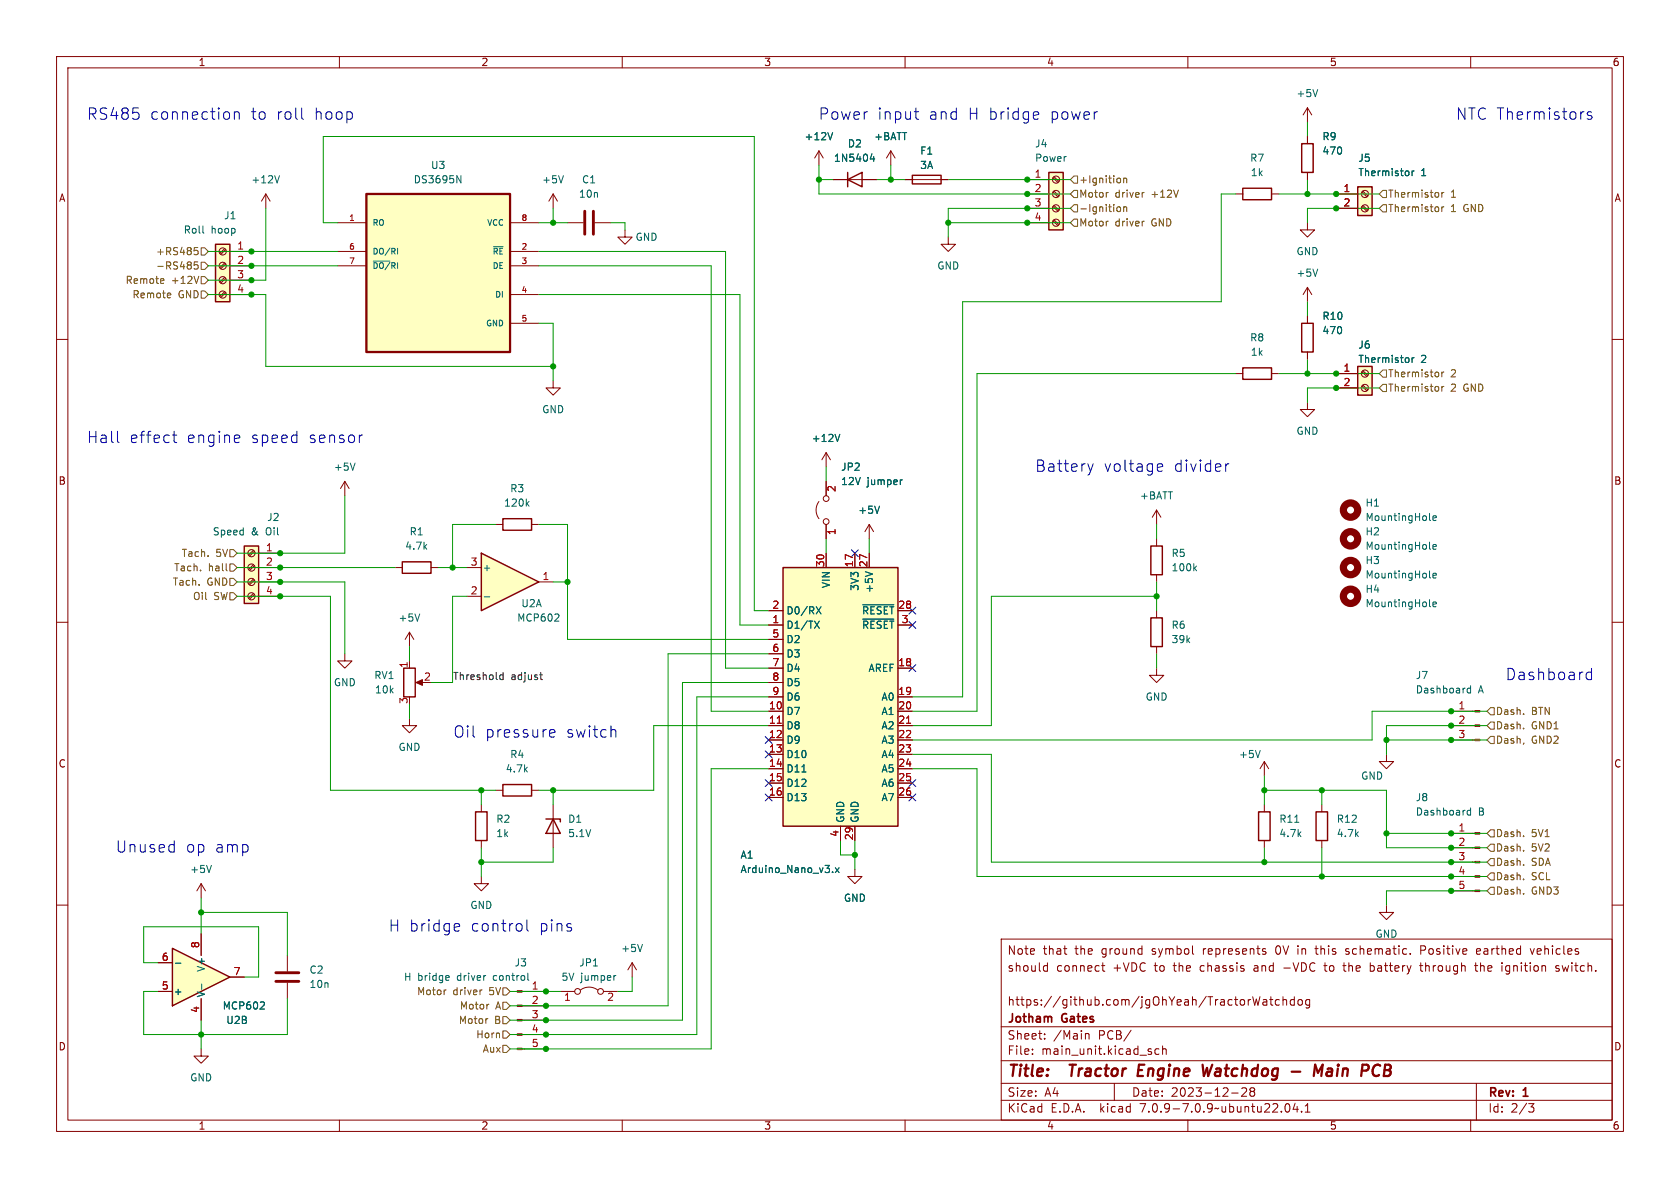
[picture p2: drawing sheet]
<svg xmlns="http://www.w3.org/2000/svg" width="297mm" height="210mm" viewBox="0 0 297 210" stroke-linecap="round" stroke-linejoin="round" font-family="sans-serif">
<defs><g id="words">
<g font-size="2.8" fill="#0000c2">
<text x="15.2" y="21.3">RS485</text>
<text x="26.4" y="21.3">connection</text>
<text x="44.3" y="21.3">to</text>
<text x="48.8" y="21.3">roll</text>
<text x="55.6" y="21.3">hoop</text>
<text x="144.7" y="21.3">Power</text>
<text x="155.2" y="21.3">input</text>
<text x="164.3" y="21.3">and</text>
<text x="171.3" y="21.3">H bridge</text>
<text x="185.9" y="21.3">power</text>
<text x="257.4" y="21.3">NTC Thermistors</text>
<text x="15.2" y="78.5">Hall</text>
<text x="22.8" y="78.5">effect</text>
<text x="33" y="78.5">engine</text>
<text x="44.4" y="78.5">speed</text>
<text x="54.6" y="78.5">sensor</text>
<text x="182.9" y="83.6">Battery</text>
<text x="195" y="83.6">voltage</text>
<text x="207.5" y="83.6">divider</text>
<text x="266.2" y="120.4">Dashboard</text>
<text x="80" y="130.6">Oil</text>
<text x="85.7" y="130.6">pressure</text>
<text x="100" y="130.6">switch</text>
<text x="20.3" y="150.9">Unused</text>
<text x="32.8" y="150.9">op</text>
<text x="38" y="150.9">amp</text>
<text x="68.6" y="164.9">H bridge</text>
<text x="83.2" y="164.9">control</text>
<text x="95.3" y="164.9">pins</text>
</g>
<g font-size="2.8" fill="#840000">
<text x="178" y="190.9">Title:</text>
<text x="190" y="190.9">Tractor</text>
<text x="202.8" y="190.9">Engine</text>
<text x="215" y="190.9">Watchdog</text>
<text x="236.3" y="190.9">Main</text>
<text x="245.5" y="190.9">PCB</text>
</g>
<g font-size="2.1" fill="#840000">
<text x="178" y="172">should</text>
<text x="178" y="169">Note</text>
<text x="184.4" y="169">that</text>
<text x="186.7" y="172">connect</text>
<text x="190.1" y="169">the</text>
<text x="194.9" y="169">ground</text>
<text x="196.8" y="172">+VDC</text>
<text x="203.9" y="169">symbol</text>
<text x="204.3" y="172">to</text>
<text x="207.8" y="172">the</text>
<text x="212.6" y="172">chassis</text>
<text x="213.1" y="169">represents</text>
<text x="222.2" y="172">and</text>
<text x="226.1" y="169">0V in</text>
<text x="227.6" y="172">-VDC</text>
<text x="233.5" y="169">this</text>
<text x="235" y="172">to</text>
<text x="238.6" y="172">the</text>
<text x="238.9" y="169">schematic.</text>
<text x="243.4" y="172">battery</text>
<text x="252.3" y="169">Positive</text>
<text x="252.4" y="172">through</text>
<text x="262.3" y="172">the</text>
<text x="262.4" y="169">earthed</text>
<text x="267.1" y="172">ignition</text>
<text x="272.1" y="169">vehicles</text>
<text x="276.8" y="172">switch.</text>
<text x="178" y="178">https://github.com/jgOhYeah/TractorWatchdog</text>
<text x="178" y="184">Sheet:</text>
<text x="178" y="181.2">Jotham</text>
<text x="186.2" y="184">/Main</text>
<text x="187.8" y="181.2">Gates</text>
<text x="194.2" y="184">PCB/</text>
<text x="178" y="186.7">File:</text>
<text x="184.1" y="186.7">main_unit.kicad_sch</text>
<text x="178" y="196.9">KiCad</text>
<text x="178" y="194.1">Size:</text>
<text x="184.7" y="194.1">A4</text>
<text x="185.7" y="196.9">E.D.A.</text>
<text x="194.6" y="196.9">kicad</text>
<text x="200" y="194.1">Date:</text>
<text x="201.8" y="196.9">7.0.9-7.0.9~ubuntu22.04.1</text>
<text x="207" y="194.1">2023-12-28</text>
<text x="263" y="194.3">Rev:</text>
<text x="263" y="196.9">Id:</text>
<text x="267.1" y="196.9">2/3</text>
<text x="269.4" y="194.3">1</text>
</g>
<g font-size="1.8" fill="#840000">
<text x="35" y="11.9">1</text>
<text x="85" y="11.9">2</text>
<text x="135" y="11.9">3</text>
<text x="185" y="11.9">4</text>
<text x="235" y="11.9">5</text>
<text x="285" y="11.9">6</text>
<text x="10.3" y="35.9">A</text>
<text x="285.3" y="35.9">A</text>
<text x="10.3" y="85.9">B</text>
<text x="285.3" y="85.9">B</text>
<text x="10.3" y="135.9">C</text>
<text x="285.3" y="135.9">C</text>
<text x="10.3" y="185.9">D</text>
<text x="285.3" y="185.9">D</text>
<text x="35" y="199.9">1</text>
<text x="85" y="199.9">2</text>
<text x="135" y="199.9">3</text>
<text x="185" y="199.9">4</text>
<text x="235" y="199.9">5</text>
<text x="285" y="199.9">6</text>
</g>
<g font-size="1.8" fill="#006464">
<text x="229.1" y="17.4">+5V</text>
<text x="142.1" y="25">+12V</text>
<text x="147.3" y="28.8">1N5404</text>
<text x="149.8" y="26.3">D2</text>
<text x="154.4" y="25">+BATT</text>
<text x="162.6" y="27.5">F1</text>
<text x="182.9" y="26.3">J4</text>
<text x="182.9" y="28.8">Power</text>
<text x="220.9" y="28.8">R7</text>
<text x="233.7" y="25">R9</text>
<text x="233.7" y="27.5">470</text>
<text x="240" y="28.8">J5</text>
<text x="44.3" y="32.6">+12V</text>
<text x="73" y="32.6">DS3695N</text>
<text x="76.1" y="30.1">U3</text>
<text x="95.8" y="32.6">+5V</text>
<text x="102.3" y="35.2">10n</text>
<text x="102.8" y="32.6">C1</text>
<text x="162.6" y="30.1">3A</text>
<text x="221" y="31.3">1k</text>
<text x="240" y="31.3">Thermistor</text>
<text x="251.2" y="31.3">1</text>
<text x="32.4" y="41.5">Roll</text>
<text x="37.3" y="41.5">hoop</text>
<text x="39.5" y="39">J1</text>
<text x="112.3" y="42.8">GND</text>
<text x="165.6" y="47.9">GND</text>
<text x="229.1" y="45.3">GND</text>
<text x="229.1" y="49.1">+5V</text>
<text x="233.7" y="59.3">470</text>
<text x="233.7" y="56.7">R10</text>
<text x="220.9" y="60.6">R8</text>
<text x="221" y="63.1">1k</text>
<text x="240" y="61.8">J6</text>
<text x="240" y="64.4">Thermistor</text>
<text x="251.2" y="64.4">2</text>
<text x="95.8" y="73.3">GND</text>
<text x="229.1" y="77.1">GND</text>
<text x="58.9" y="83.4">+5V</text>
<text x="143.4" y="78.3">+12V</text>
<text x="148.6" y="83.4">JP2</text>
<text x="89" y="89.8">120k</text>
<text x="90.1" y="87.2">R3</text>
<text x="148.6" y="86">12V</text>
<text x="153.3" y="86">jumper</text>
<text x="201.4" y="88.5">+BATT</text>
<text x="241.3" y="89.8">H1</text>
<text x="37.5" y="94.8">Speed</text>
<text x="44.4" y="94.8">&amp;</text>
<text x="47.1" y="94.8">Oil</text>
<text x="47.1" y="92.3">J2</text>
<text x="72.3" y="94.8">R1</text>
<text x="151.6" y="91">+5V</text>
<text x="241.3" y="94.8">H2</text>
<text x="241.3" y="92.3">MountingHole</text>
<text x="71.5" y="97.4">4.7k</text>
<text x="85.2" y="101.2">+</text>
<text x="207" y="98.7">R5</text>
<text x="207" y="101.2">100k</text>
<text x="241.3" y="97.4">MountingHole</text>
<text x="241.3" y="99.9">H3</text>
<text x="92.1" y="107.5">U2A</text>
<text x="146.9" y="104.1" transform="rotate(-90 146.9 104.1)">VIN</text>
<text x="152" y="104.5" transform="rotate(-90 152 104.5)">3V3</text>
<text x="154.5" y="104.9" transform="rotate(-90 154.5 104.9)">+5V</text>
<text x="241.3" y="105">H4</text>
<text x="241.3" y="107.5">MountingHole</text>
<text x="241.3" y="102.5">MountingHole</text>
<text x="70.4" y="110.1">+5V</text>
<text x="91.3" y="110.1">MCP602</text>
<text x="138.9" y="111.4">D1/TX</text>
<text x="138.9" y="108.8">D0/RX</text>
<text x="138.9" y="113.9">D2</text>
<text x="152.3" y="108.8">~{RESET}</text>
<text x="152.3" y="111.4">~{RESET}</text>
<text x="207" y="111.4">R6</text>
<text x="207" y="113.9">39k</text>
<text x="138.9" y="116.4">D3</text>
<text x="138.9" y="119">D4</text>
<text x="153.4" y="119">AREF</text>
<text x="58.9" y="121.5">GND</text>
<text x="66.1" y="120.2">RV1</text>
<text x="66.2" y="122.8">10k</text>
<text x="138.9" y="121.5">D5</text>
<text x="138.9" y="124.1">D6</text>
<text x="155.7" y="124.1">A0</text>
<text x="202.4" y="124.1">GND</text>
<text x="250.2" y="120.2">J7</text>
<text x="250.2" y="122.8">Dashboard</text>
<text x="261.3" y="122.8">A</text>
<text x="138.9" y="126.6">D7</text>
<text x="138.9" y="129.1">D8</text>
<text x="138.9" y="131.7">D9</text>
<text x="155.7" y="126.6">A1</text>
<text x="155.7" y="129.1">A2</text>
<text x="155.7" y="131.7">A3</text>
<text x="70.4" y="132.9">GND</text>
<text x="89.3" y="136.8">4.7k</text>
<text x="90.1" y="134.2">R4</text>
<text x="138.9" y="134.2">D10</text>
<text x="138.9" y="136.8">D11</text>
<text x="155.7" y="134.2">A4</text>
<text x="155.7" y="136.8">A5</text>
<text x="218.9" y="134.2">+5V</text>
<text x="138.9" y="139.3">D12</text>
<text x="138.9" y="141.8">D13</text>
<text x="155.7" y="139.3">A6</text>
<text x="155.7" y="141.8">A7</text>
<text x="240.5" y="138">GND</text>
<text x="250.2" y="141.8">J8</text>
<text x="87.6" y="145.6">R2</text>
<text x="87.6" y="148.2">1k</text>
<text x="100.3" y="145.6">D1</text>
<text x="100.3" y="148.2">5.1V</text>
<text x="149.5" y="145.5" transform="rotate(-90 149.5 145.5)">GND</text>
<text x="152" y="145.5" transform="rotate(-90 152 145.5)">GND</text>
<text x="226.1" y="148.2">4.7k</text>
<text x="226.1" y="145.6">R11</text>
<text x="236.2" y="148.2">4.7k</text>
<text x="236.2" y="145.6">R12</text>
<text x="250.2" y="144.4">Dashboard</text>
<text x="261.3" y="144.4">B</text>
<text x="33.5" y="154.5">+5V</text>
<text x="130.8" y="152">A1</text>
<text x="130.8" y="154.5">Arduino_Nano_v3.x</text>
<text x="83.1" y="160.9">GND</text>
<text x="149.1" y="159.6">GND</text>
<text x="243.1" y="166">GND</text>
<text x="36.4" y="171.9" transform="rotate(-90 36.4 171.9)">V+</text>
<text x="54.6" y="172.3">C2</text>
<text x="71.3" y="173.6">H bridge</text>
<text x="80.9" y="173.6">driver</text>
<text x="87.5" y="173.6">control</text>
<text x="90.9" y="171">J3</text>
<text x="99.2" y="173.6">5V</text>
<text x="102.3" y="171">JP1</text>
<text x="102.6" y="173.6">jumper</text>
<text x="109.7" y="168.5">+5V</text>
<text x="30.6" y="176.1">+</text>
<text x="36.4" y="176.4" transform="rotate(-90 36.4 176.4)">V-</text>
<text x="39.3" y="178.7">MCP602</text>
<text x="54.6" y="174.9">10n</text>
<text x="39.9" y="181.2">U2B</text>
<text x="33.5" y="191.4">GND</text>
</g>
<g font-size="1.8" fill="#a90000">
<text x="182.8" y="31.5">1</text>
<text x="182.8" y="34">2</text>
<text x="237.4" y="34">1</text>
<text x="182.8" y="36.6">3</text>
<text x="182.8" y="39.1">4</text>
<text x="237.4" y="36.6">2</text>
<text x="41.8" y="44.2">1</text>
<text x="41.8" y="46.7">2</text>
<text x="41.8" y="49.3">3</text>
<text x="41.8" y="51.8">4</text>
<text x="237.4" y="65.8">1</text>
<text x="237.4" y="68.3">2</text>
<text x="148" y="87.1" transform="rotate(-90 148 87.1)">2</text>
<text x="148" y="94.7" transform="rotate(-90 148 94.7)">1</text>
<text x="46.9" y="97.5">1</text>
<text x="46.9" y="100.1">2</text>
<text x="83.1" y="100.1">3</text>
<text x="145.8" y="100.4" transform="rotate(-90 145.8 100.4)">30</text>
<text x="150.9" y="100.4" transform="rotate(-90 150.9 100.4)">17</text>
<text x="153.4" y="100.4" transform="rotate(-90 153.4 100.4)">27</text>
<text x="46.9" y="102.6">3</text>
<text x="46.9" y="105.2">4</text>
<text x="83.1" y="105.2">2</text>
<text x="95.8" y="102.6">1</text>
<text x="136.5" y="107.7">2</text>
<text x="158.7" y="107.7">28</text>
<text x="136.5" y="110.2">1</text>
<text x="136.5" y="112.8">5</text>
<text x="159.3" y="110.2">3</text>
<text x="72.1" y="118.2" transform="rotate(-90 72.1 118.2)">1</text>
<text x="136.5" y="115.3">6</text>
<text x="136.5" y="117.9">7</text>
<text x="158.7" y="117.9">18</text>
<text x="72.1" y="124.5" transform="rotate(-90 72.1 124.5)">3</text>
<text x="74.9" y="120.4">2</text>
<text x="135.8" y="125.5">10</text>
<text x="136.5" y="120.4">8</text>
<text x="136.5" y="122.9">9</text>
<text x="158.7" y="122.9">19</text>
<text x="158.7" y="125.5">20</text>
<text x="257.7" y="125.5">1</text>
<text x="135.8" y="128">11</text>
<text x="135.8" y="130.6">12</text>
<text x="158.7" y="128">21</text>
<text x="158.7" y="130.6">22</text>
<text x="257.7" y="128">2</text>
<text x="257.7" y="130.6">3</text>
<text x="135.8" y="133.1">13</text>
<text x="135.8" y="135.6">14</text>
<text x="158.7" y="133.1">23</text>
<text x="158.7" y="135.6">24</text>
<text x="135.8" y="138.2">15</text>
<text x="135.8" y="140.7">16</text>
<text x="158.7" y="138.2">25</text>
<text x="158.7" y="140.7">26</text>
<text x="148.3" y="148" transform="rotate(-90 148.3 148)">4</text>
<text x="150.9" y="148.6" transform="rotate(-90 150.9 148.6)">29</text>
<text x="257.7" y="147.1">1</text>
<text x="257.7" y="149.6">2</text>
<text x="257.7" y="152.1">3</text>
<text x="257.7" y="154.7">4</text>
<text x="257.7" y="157.2">5</text>
<text x="35.3" y="167.7" transform="rotate(-90 35.3 167.7)">8</text>
<text x="28.5" y="169.9">6</text>
<text x="41.2" y="172.5">7</text>
<text x="28.5" y="175">5</text>
<text x="35.3" y="179.1" transform="rotate(-90 35.3 179.1)">4</text>
<text x="93.9" y="175">1</text>
<text x="93.9" y="177.5">2</text>
<text x="99.6" y="177.2">1</text>
<text x="107.2" y="177.2">2</text>
<text x="93.9" y="180.1">3</text>
<text x="93.9" y="182.6">4</text>
<text x="93.9" y="185.2">5</text>
</g>
<g font-size="1.8" fill="#725600">
<text x="190.7" y="32.6">+Ignition</text>
<text x="190.7" y="35.2">Motor</text>
<text x="197.1" y="35.2">driver</text>
<text x="203.7" y="35.2">+12V</text>
<text x="245.3" y="35.2">Thermistor</text>
<text x="256.4" y="35.2">1</text>
<text x="190.7" y="37.7">-Ignition</text>
<text x="190.7" y="40.2">Motor</text>
<text x="197.1" y="40.2">driver</text>
<text x="203.7" y="40.2">GND</text>
<text x="245.3" y="37.7">Thermistor</text>
<text x="256.4" y="37.7">1</text>
<text x="258.8" y="37.7">GND</text>
<text x="27.5" y="47.9">-RS485</text>
<text x="27.5" y="45.3">+RS485</text>
<text x="22.1" y="50.4">Remote</text>
<text x="23.3" y="52.9">Remote</text>
<text x="30.3" y="50.4">+12V</text>
<text x="31.5" y="52.9">GND</text>
<text x="245.3" y="66.9">Thermistor</text>
<text x="245.3" y="69.4">Thermistor</text>
<text x="256.4" y="66.9">2</text>
<text x="256.4" y="69.4">2</text>
<text x="258.8" y="69.4">GND</text>
<text x="30.7" y="101.2">Tach.</text>
<text x="32" y="98.7">Tach.</text>
<text x="36.8" y="101.2">hall</text>
<text x="38.2" y="98.7">5V</text>
<text x="30.4" y="103.7">Tach.</text>
<text x="34" y="106.3">Oil</text>
<text x="36.6" y="103.7">GND</text>
<text x="37.8" y="106.3">SW</text>
<text x="264.4" y="126.6">Dash.</text>
<text x="264.4" y="129.1">Dash.</text>
<text x="264.4" y="131.7">Dash,</text>
<text x="270.7" y="126.6">BTN</text>
<text x="270.7" y="129.1">GND1</text>
<text x="270.7" y="131.7">GND2</text>
<text x="264.4" y="148.2">Dash.</text>
<text x="270.7" y="148.2">5V1</text>
<text x="264.4" y="153.3">Dash.</text>
<text x="264.4" y="150.7">Dash.</text>
<text x="264.4" y="155.8">Dash.</text>
<text x="270.7" y="153.3">SDA</text>
<text x="270.7" y="150.7">5V2</text>
<text x="270.7" y="155.8">SCL</text>
<text x="264.4" y="158.3">Dash.</text>
<text x="270.7" y="158.3">GND3</text>
<text x="73.6" y="176.1">Motor</text>
<text x="80.1" y="176.1">driver</text>
<text x="81.2" y="178.7">Motor</text>
<text x="86.6" y="176.1">5V</text>
<text x="87.6" y="178.7">A</text>
<text x="81" y="181.2">Motor</text>
<text x="84.1" y="183.7">Horn</text>
<text x="87.4" y="181.2">B</text>
<text x="85.2" y="186.3">Aux</text>
</g>
<g font-size="1.8" fill="#0f0f0f">
<text x="80" y="120.3">Threshold</text>
<text x="90.3" y="120.3">adjust</text>
</g>
<g font-size="1.4" fill="#a90000">
<text x="61.6" y="39.1">1</text>
<text x="92.1" y="39.1">8</text>
<text x="61.6" y="44.2">6</text>
<text x="61.6" y="46.7">7</text>
<text x="92.1" y="44.2">2</text>
<text x="92.1" y="46.7">3</text>
<text x="92.1" y="51.8">4</text>
<text x="92.1" y="56.9">5</text>
</g>
<g font-size="1.4" fill="#006464">
<text x="65.8" y="40.1">RO</text>
<text x="86" y="40.1">VCC</text>
<text x="65.8" y="45.2">DO/RI</text>
<text x="65.8" y="47.7">~{DO/}RI</text>
<text x="87" y="45.2">~{RE}</text>
<text x="87" y="47.7">DE</text>
<text x="87.4" y="52.8">DI</text>
<text x="85.8" y="57.9">GND</text>
</g>
</g></defs>
<g fill="none" stroke="#840000" stroke-width=".18">
<path d="M10 10h277v190h-277zM12 12h273v186h-273zM60 10v2M110 10v2M160 10v2M210 10v2M231.1 19.1v2.5M231.1 19.1l-.7 1.2M231.1 19.1l.8 1.2M260 10v2M157.5 26.7l-.8 1.2M157.5 26.7v2.5"/>
<path d="M157.5 26.7l.7 1.2M160 31.8h7.6M218.4 34.3h1.3M224.8 34.3h1.3M231.1 39.4v1.2h1.3l-1.3 1.3-1.2-1.3h1.2M231.1 24.1v1.3M231.1 30.5v1.3M236.2 34.3h3.8M236.2 36.8h3.8M240.8 36.5l.8 .8M240.8 34l.8 .8M240.9 36.3l.9 .9"/>
<path d="M240.9 33.8l.9 .8M10 60h2M231.1 50.8l-.7 1.3M231.1 50.8v2.5M231.1 55.9v1.3M231.1 50.8l.8 1.3M285 60h2M218.4 66h1.3M224.8 66h1.3M231.1 71.1v1.3h1.3l-1.3 1.3-1.2-1.3h1.2M231.1 62.2v1.3M236.2 66h3.8"/>
<path d="M236.2 68.6h3.8M240.8 68.2l.8 .9M240.8 65.7l.8 .8M240.9 68.1l.9 .8M240.9 65.5l.9 .9M44.8 99.8l-.9 .9M44.8 97.3l-.9 .8M45 100l-.9 .8M45 97.5l-.9 .8M45.7 97.8h3.8M87.6 92.7h1.3M94 92.7h1.2"/>
<path d="M204.5 90.2l-.8 1.2M204.5 90.2v2.5M204.5 90.2l.7 1.2M10 110h2M44.8 104.9l-.9 .8M44.8 102.4l-.9 .8M45 105.1l-.9 .8M45 102.5l-.9 .9M45.7 100.3h3.8M45.7 102.9h3.8M45.7 105.4h3.8M285 110h2"/>
<path d="M87.6 139.7h1.3M94 139.7h1.2M245.1 133.4v1.2h1.3l-1.3 1.3-1.3-1.3h1.3M256.5 130.8h4.3M256.5 128.3h4.3M256.5 125.7h4.3M10 160h2M85.1 154.9v1.3h1.3l-1.3 1.3-1.3-1.3h1.3M85.1 142.2v1.3M85.1 148.6v1.3M97.8 142.2v7.7M256.5 157.5h4.3"/>
<path d="M256.5 154.9h4.3M256.5 152.4h4.3M256.5 149.9h4.3M256.5 147.3h4.3M285 160h2M99.1 175.3h2.5M102.6 175a2.54 2.54 0 0 1 3.1 0M106.7 175.3h2.5M111.8 170.2l-.8 1.3M111.8 170.2v2.5M111.8 170.2l.7 1.3M177 166h108v32h-108z"/>
<path d="M184.7 170.7l.5 .1M185.2 170.2v1.5M185.2 171.6l-.5 .1M188 167.7h.6M188.5 168.7h.1M194.7 170.7h.6M195 170.2v1.3l.3 .2M221.5 176.2l.3 1.5 .3-1.1 .3 1.1 .3-1.5M223.3 176.8h.6l.1 .9M223.4 167.7l.3 .1M223.4 168.2l.3 .1 .1 .2-.2 .2h-.3M224 177.1h-.5a.29 .29 0 0 0-.3 .3 .29 .29 0 0 0 .3 .3l.5-.1"/>
<path d="M224.5 176.7h.5M224.7 176.2v1.3l.3 .2M226.2 176.8l-.5-.1-.2 .3v.4l.1 .2h.6M226.8 176.8l.2-.1 .4 .1 .1 .9M226.8 176.2v1.5M227 171.1h1.1M228.8 176.8l-.4-.1-.3 .3v.4l.1 .2h.6M228.8 176.2v1.5M229.5 176.8l.2-.1 .5 .1v.6l-.1 .2-.4 .1-.2-.1zM231.5 176.8l-.4-.1-.3 .3v.4l.2 .2h.5M231.5 176.7v1.2l-.3 .3-.3-.1M232.5 167.7h.5"/>
<path d="M232.7 167.2v1.3l.2 .2M234 170.7h.6M234.2 170.2v1.3l.3 .2M237.4 170.7h.6M237.6 170.2v1.3l.4 .2M237.9 168.6l.4 .1M238.3 167.7l-.3 .1-.1 .1 .1 .2 .3 .1M242.2 171.6h.6M242.2 170.8h.6M242.2 170.2v1.5M251 170.7h.5M251.2 170.2v1.3l.3 .2"/>
<path d="M251.2 168h.5M251.7 167.2h-.5v1.5M260.7 170.7h.5M260.9 170.2v1.3l.3 .2M261.7 167.9l-.2-.2h-.3l-.2 .2 .1 .7h.6M261.7 168.1l-.7 .1M266.2 172.1l.4 .1M266.7 170.7h-.2l-.3 .3v.6l.5 .1M270.5 167.7l.4 1 .3-1M275.6 170.8l-.4-.1-.2 .2 .1 .2 .5 .2v.3h-.6M276.2 170.7l.3 1M60 198v2"/>
<path d="M110 198v2M160 198v2M177 194.5h108M177 191.5h108M177 187.5h108M177 181.5h108M182.5 186.3v.1M182.5 185.5v.1M184.7 183.6v.1M184.7 182.8v.1M191.9 182.8l.2-.1 .4 .1v.9M197 191.5v3"/>
<path d="M200 182.1l-1.3 2M204.9 185.5l-.4-.1-.3 .3v.4l.1 .2h.6M205.5 185.5l.2-.1 .4 .1 .1 .9M205.5 184.9v1.5M210 198v2M217.7 193.2h1.2M220.3 192.4v.5l-.8 .9h.9M221 192.4v.3l.2 .2M221.2 192.9l-.2 .3v.3l.2 .3 .5-.1 .1-.2-.1-.4-.2-.2M221.2 192.9h.3M221.7 192.4l.1 .3-.3 .2M227.3 195.2l.2-.1a.81 .81 0 0 1 .6 .6 .81 .81 0 0 1-.3 .8l-.1 .1a.81 .81 0 0 1-.4-1.4z"/>
<path d="M229 195l-.4 1.1h.9M229.3 195.6v1M230.1 196.5v.1M230.7 196.6h.9M230.7 195.5l.5-.4v1.5M260 198v2M261 191.5v6.5M270.2 195.1h1l-.5 .6 .4 .1 .1 .5-.3 .3h-.4"/>
<circle cx="241.3" cy="34.3" r=".63"/>
<circle cx="241.3" cy="36.8" r=".63"/>
<circle cx="241.3" cy="66" r=".63"/>
<circle cx="241.3" cy="68.6" r=".63"/>
<circle cx="44.4" cy="97.8" r=".63"/>
<circle cx="44.4" cy="100.3" r=".63"/>
<circle cx="44.4" cy="102.9" r=".63"/>
<circle cx="44.4" cy="105.4" r=".63"/>
<circle cx="102.1" cy="175.3" r=".51"/>
<circle cx="106.2" cy="175.3" r=".51"/>
</g>
<path d="M189.1 188.2h1.1M189.6 188.2l-.2 2M201.2 189.2h.7M202.3 188.2h-.9l-.3 2h1M214.3 188.2l-.7 2-.2-1.4-.6 1.4M228.3 189.4h1.6M232.3 190.2l.2-2 .5 1.4 .8-1.4-.2 2M234.7 189l.2-.1 .6 .1-.1 1.2M235.5 189.4h-.7a.4 .4 0 0 0-.3 .4 .4 .4 0 0 0 .2 .4l.7-.1M243.6 188.2l.4 .2M243.8 190l-.1 .1M244.9 188.2l-.3 2h.8" fill="none" stroke="#840000" stroke-width=".4"/>
<g fill="none" stroke="#006464" stroke-width=".18">
<path d="M233 15.8l-.5 1.3M249.6 30.2v.9M250 30.2l-.4 .3M233 47.6l-.5 1.2M249.6 63.2v.9M250 63.2l-.4 .3M93.2 89l.3 .5M93.5 88.6l-.5 .5M260 121.2v1.3M260 121.7h-.4l-.2 .2 .1 .5h.5M260 142.8v1.3M260 143.3l-.4-.1-.2 .3 .1 .5h.5"/>
<path d="M108.9 172.5h-.3M113.6 166.9l-.4 1.3"/>
</g>
<g fill="none" stroke="#840000" stroke-width=".25">
<path d="M161.3 31h5.1v1.5h-5.1zM219.7 33.3h5.1v2h-5.1zM230.1 25.4h2.1v5.1h-2.1zM240 33h2.6v5.1h-2.6zM230.1 57.2h2.1v5h-2.1zM219.7 65h5.1v2.1h-5.1zM240 64.8h2.6v5.1h-2.6zM43.2 96.5h2.5v10.2h-2.5zM88.9 91.7h5.1v2h-5.1zM88.9 138.7h5.1v2h-5.1zM84.1 143.5h2v5.1h-2zM96.5 144.8h2.6v.5"/>
<path d="M97.8 144.8l1.3 2.5h-2.6z"/>
</g>
<g fill="#ffffc2" stroke="#ffffc2" stroke-width=".18">
<path d="M240 33h2.6v5.1h-2.6z"/>
<path d="M240 64.8h2.6v5.1h-2.6z"/>
<path d="M43.2 96.5h2.5v10.2h-2.5z"/>
</g>
<g fill="#840000" stroke="#840000" stroke-width=".18">
<path d="M260.8 157.4h.8v.2h-.8z"/>
<path d="M260.8 154.8h.8v.3h-.8z"/>
<path d="M260.8 152.3h.8v.2h-.8z"/>
<path d="M260.8 149.7h.8v.3h-.8z"/>
<path d="M260.8 147.2h.8v.2h-.8z"/>
<path d="M260.8 130.7h.8v.2h-.8z"/>
<path d="M260.8 128.1h.8v.3h-.8z"/>
<path d="M260.8 125.6h.8v.3h-.8z"/>
</g>
<path d="M85.1 97.8l10.1 5.1-10.1 5.1z" fill="#ffffc2"/>
<path d="M149.9 31.8l2.5-1.3v2.5zM149.9 30.5v2.5M185.4 30.5h2.6v10.1h-2.6zM38.1 43.2h2.5v10.1h-2.5zM85.1 97.8l10.1 5.1-10.1 5.1zM203.5 96.5h2v5.1h-2zM71.4 118.1h2v5.1h-2zM138.4 100.3h20.3v45.8h-20.3zM203.5 109.2h2v5.1h-2zM222.5 143.5h2v5.1h-2zM232.7 143.5h2v5.1h-2z" fill="none" stroke="#840000" stroke-width=".25"/>
<g fill="none" stroke="#840000" stroke-width=".18">
<path d="M47 34.3l-.8 1.3M47 34.3v2.5M47 34.3l.8 1.3M97.8 34.3l-.8 1.3M97.8 34.3v2.5M97.8 34.3l.8 1.3M100.3 39.4h2.8M105.2 39.4h2.7M144.8 26.7l-.8 1.2M144.8 26.7v2.5M144.8 26.7l.7 1.2M147.3 31.8h7.6"/>
<path d="M181.6 31.8h3.8M181.6 39.4h3.8M181.6 34.3h3.8M181.6 36.8h3.8M186.2 39l.8 .9M186.2 36.5l.8 .8M186.2 34l.8 .8M186.2 31.4l.8 .9M186.3 38.9l.9 .8M186.3 36.3l.9 .9M186.3 33.8l.9 .8M186.3 31.2l.9 .9"/>
<path d="M39.7 51.6l-.8 .8M39.7 49l-.8 .9M39.7 46.5l-.8 .8M39.7 43.9l-.8 .9M39.9 51.7l-.9 .9M39.9 49.2l-.9 .8M39.9 46.7l-.9 .8M39.9 44.1l-.9 .9M40.6 44.5h3.8M40.6 47h3.8M40.6 49.5h3.8M40.6 52.1h3.8"/>
<path d="M110.5 40.6v1.3h1.3l-1.3 1.3-1.3-1.3h1.3M167.6 41.9v1.3h1.3l-1.3 1.3-1.2-1.3h1.2M97.8 67.3v1.3h1.3l-1.3 1.3-1.3-1.3h1.3M61 85.1l-.8 1.3M61 85.1v2.5M61 85.1l.7 1.3M144.8 88.6a2.54 2.54 0 0 0 0 3.1M146 80v2.6M146 85.1v2.5M146 92.7v2.6M146 97.8v2.5M146 80l-.7 1.3"/>
<path d="M146 80l.8 1.3M151.1 97.8v2.5M153.7 92.7v2.6M153.7 97.8v2.5M153.7 92.7l.7 1.3M153.7 92.7l-.8 1.3M204.5 95.3v1.2M61 115.6v1.2h1.2l-1.2 1.3-1.3-1.3h1.3M72.4 111.8l-.8 1.2M72.4 111.8v2.5M72.4 116.8v1.3M72.4 111.8l.8 1.2"/>
<path d="M82.5 105.4h2.6M82.5 100.3h2.6M95.2 102.9h2.6M135.9 110.5h2.5M135.9 118.1h2.5M135.9 108h2.5M135.9 113h2.5M135.9 115.6h2.5M158.7 110.5h2.6M158.7 118.1h2.6M158.7 108h2.6M204.5 118.1v1.3h1.2l-1.2 1.3-1.3-1.3h1.3"/>
<path d="M204.5 101.6v1.3M204.5 108v1.2M204.5 114.3v1.3M72.4 127v1.3h1.3l-1.3 1.2-1.3-1.2h1.3M73.9 120.7h1M135.9 125.7h2.5M135.9 128.3h2.5M135.9 130.8h2.5M135.9 133.4h2.5M135.9 135.9h2.5M135.9 138.4h2.5M135.9 123.2h2.5"/>
<path d="M135.9 120.7h2.5M158.7 125.7h2.6M158.7 128.3h2.6M158.7 130.8h2.6M158.7 133.4h2.6M158.7 135.9h2.6M158.7 138.4h2.6M158.7 123.2h2.6M223.5 134.6v2.6M223.5 134.6l-.7 1.3M223.5 134.6l.8 1.3M35.6 156.2l-.8 1.3"/>
<path d="M35.6 156.2v2.6M35.6 156.2l.7 1.3M135.9 141h2.5M148.6 146.1v2.5M151.1 153.7v1.2h1.3l-1.3 1.3-1.2-1.3h1.2M151.1 146.1v2.5M158.7 141h2.6M223.5 142.2v1.3M223.5 148.6v1.3M233.7 142.2v1.3M233.7 148.6v1.3M35.6 165.1v3.8"/>
<path d="M35.6 176.5v3.8M245.1 160v1.3h1.3l-1.3 1.3-1.3-1.3h1.3"/>
<circle cx="186.7" cy="39.4" r=".63"/>
<circle cx="186.7" cy="34.3" r=".63"/>
<circle cx="186.7" cy="36.8" r=".63"/>
<circle cx="186.7" cy="31.7" r=".63"/>
<circle cx="39.4" cy="47" r=".63"/>
<circle cx="39.4" cy="52.1" r=".63"/>
<circle cx="39.4" cy="49.5" r=".63"/>
<circle cx="39.4" cy="44.4" r=".63"/>
<circle cx="146.1" cy="88.1" r=".51"/>
<circle cx="146.1" cy="92.2" r=".51"/>
</g>
<g fill="none" stroke="#006464" stroke-width=".18">
<path d="M49.4 31.1l-.4 1.2M99.6 31.1l-.4 1.2M147.2 23.4l-.4 1.3M154.2 27.2l-.3 .9h.7M154.5 27.7v.8M35.9 41l.2 .2M148.5 76.8l-.5 1.2M62.8 81.9l-.4 1.2M155.5 89.5l-.4 1.2M159.5 84.8l-.2 .1M252.7 96.9l.2 .2M252.7 91.8l.2 .2"/>
<path d="M253.3 91.6l.6-.1v-.3h-.4l-.2 .2 .1 .6h.5M253.3 96.7l.6-.1v-.3h-.4l-.2 .1 .1 .6h.5M74.2 108.5l-.4 1.3M85.6 105.5h1M98.7 108.6l.1 .2v.3l-.8 .7h.8M144 109.8l.8 1.3M144.3 107.3l.8 1.2M144.8 109.8l-.8 1.3M145.1 107.3l-.8 1.2M152.5 106.9h5.5M152.5 109.4h5.5M153 101.1l1.2 .4"/>
<path d="M211.2 100.4l.3 .5M211.5 100.1l-.4 .4M252.7 107.1l.2 .2M252.7 102l.2 .2M253.3 106.8l.6-.1v-.2l-.4-.1-.2 .2 .1 .6h.5M253.3 101.8l.6-.2v-.2l-.4-.1-.2 .2 .1 .6h.5M141.8 136.5h.7M222.8 132.7l-.4 1.2M37.4 153l-.4 1.2M147.2 154.1v.1M147.7 153.4l.6 .8M148.3 153.4l-.6 .8"/>
<path d="M228.9 145.4h.7M35.7 173.9v1"/>
</g>
<path d="M103.4 37.3v4.1M104.9 37.3v4.1" fill="none" stroke="#840000" stroke-width=".51"/>
<g fill="#ffffc2" stroke="#ffffc2" stroke-width=".18">
<path d="M185.4 30.5h2.6v10.1h-2.6z"/>
<path d="M138.4 100.3h20.3v45.8h-20.3z"/>
<path d="M38.1 43.2h2.5v10.1h-2.5z"/>
</g>
<path d="M137.4 127.9h.7M160.3 127.9h.7" fill="none" stroke="#a90000" stroke-width=".18"/>
<g fill="none" stroke="#840000" stroke-width="1.3">
<circle cx="238.8" cy="95.2" r="1.27"/>
<circle cx="238.8" cy="90.2" r="1.27"/>
<circle cx="238.8" cy="105.4" r="1.27"/>
<circle cx="238.8" cy="100.3" r="1.27"/>
</g>
<path d="M73.5 120.7l1.2-.6v1.1z" fill="#840000" stroke="#840000" stroke-width=".18"/>
<path d="M30.5 167.6l10.1 5.1-10.1 5.1z" fill="#ffffc2"/>
<path d="M71.1 99.3h5.1v2h-5.1zM30.5 167.6l10.1 5.1-10.1 5.1z" fill="none" stroke="#840000" stroke-width=".25"/>
<g fill="none" stroke="#840000" stroke-width=".18">
<path d="M59.7 39.4h5.1M90.2 39.4h5M147.3 31.8h2.6M152.4 31.8h2.5M160 31.8h1.3M166.4 31.8h1.2M231.1 24.1v1.3M231.1 30.5v1.3M236.2 34.3h3.8M236.2 36.8h3.8M59.7 44.5h5.1M59.7 47h5.1"/>
<path d="M90.2 44.5h5M90.2 47h5M90.2 52.1h5M90.2 57.2h5M231.1 55.9v1.3M231.1 62.2v1.3M236.2 66h3.8M236.2 68.6h3.8M146 85.1v2.5M146 92.7v2.6M146 97.8v2.5M151.1 97.8v2.5"/>
<path d="M153.7 97.8v2.5M69.8 100.3h1.3M76.2 100.3h1.3M135.9 110.5h2.5M135.9 118.1h2.5M135.9 108h2.5M135.9 113h2.5M135.9 115.6h2.5M158.7 110.5h2.6M158.7 118.1h2.6M158.7 108h2.6M135.9 125.7h2.5"/>
<path d="M135.9 128.3h2.5M135.9 130.8h2.5M135.9 133.4h2.5M135.9 135.9h2.5M135.9 138.4h2.5M135.9 123.2h2.5M135.9 120.7h2.5M158.7 125.7h2.6M158.7 128.3h2.6M158.7 130.8h2.6M158.7 133.4h2.6M158.7 135.9h2.6"/>
<path d="M158.7 138.4h2.6M158.7 123.2h2.6M135.9 141h2.5M148.6 146.1v2.5M151.1 146.1v2.5M158.7 141h2.6M27.9 175.3h2.6M27.9 170.2h2.6M35.6 165.1v3.8M35.6 176.5v3.8M40.6 172.7h2.6M50.8 168.9v2.8"/>
<path d="M50.8 173.7v2.8M92.3 175.3h4.2M92.3 177.8h4.2M35.6 185.4v1.3h1.2l-1.2 1.3-1.3-1.3h1.3M92.3 185.4h4.2M92.3 182.9h4.2M92.3 180.3h4.2"/>
</g>
<g fill="none" stroke="#006464" stroke-width=".18">
<path d="M80.8 31.1l.7 1.2v-1.2M147.2 23.4l-.4 1.3M154.2 27.2l-.3 .9h.7M154.5 27.7v.8M249.6 30.2v.9M250 30.2l-.4 .3M66 46.2h2.9M70.3 43.9v1M87.2 43.6h1.8M148.5 76.8l-.5 1.2M249.6 63.2v.9M250 63.2l-.4 .3"/>
<path d="M155.5 89.5l-.4 1.2M159.5 84.8l-.2 .1M144 109.8l.8 1.3M144.3 107.3l.8 1.2M144.8 109.8l-.8 1.3M145.1 107.3l-.8 1.2M152.5 106.9h5.5M152.5 109.4h5.5M153 101.1l1.2 .4M141.8 136.5h.7M147.2 154.1v.1M147.7 153.4l.6 .8"/>
<path d="M148.3 153.4l-.6 .8M31 170.3h1M35.7 173.9v1M46.6 177.2l.1 .2v.3l-.7 .7h.7M79.2 172.5l.2 .3-.6 .1M79.3 173.2l-.1 .1M93.3 172v1.1l.2 .2"/>
</g>
<path d="M64.8 34.3h25.4v27.9h-25.4z" fill="#ffffc2" stroke="#ffffc2" stroke-width=".18"/>
<path d="M64.8 34.3h25.4v27.9h-25.4z" fill="none" stroke="#840000" stroke-width=".41"/>
<path d="M48.8 173.5h4M48.8 172h4" fill="none" stroke="#840000" stroke-width=".51"/>
<g fill="#840000" stroke="#840000" stroke-width=".18">
<path d="M91.4 185.3h.9v.2h-.9z"/>
<path d="M91.4 182.8h.9v.2h-.9z"/>
<path d="M91.4 180.2h.9v.3h-.9z"/>
<path d="M91.4 177.7h.9v.2h-.9z"/>
<path d="M91.4 175.1h.9v.3h-.9z"/>
</g>
<g fill="none" stroke="#725600" stroke-width=".18">
<path d="M189.2 36.8l.7-.6h.6v1.3h-.6zM189.2 39.4l.7-.7h.6v1.3h-.6zM189.9 31.1h.6v1.3h-.6l-.7-.6zM189.9 33.7h.6v1.2h-.6l-.7-.6zM195.8 39.1h.1M195.8 34h.1M197.4 36.8l.3-.2h.3l.1 .2-.1 .5-.3 .1-.3-.2M197.9 31.5l.2 .2v.4l-.2 .2M198.7 36.7l.1-.1h.3l.1 .8M198.7 31.5v.8M198.7 36.6v.8M198.7 31.6l.1-.1h.3l.1 .8"/>
<path d="M202.2 39.1h.1M202.2 34h.1M244.5 33.7h.6v1.2h-.6l-.7-.6zM244.5 36.2h.6v1.3h-.6l-.7-.7zM254.9 34v.9M254.9 36.6v.8M255.3 36.6l-.4 .2M255.3 34l-.4 .3M28.8 49.3l.2 .3-.6 .1M28.9 50l-.1 .1M30 51.8l.2 .3-.6 .1M30.1 52.6h-.1"/>
<path d="M34.4 44.3l.4-.1 .2 .3-.1 .5h-.5M34.4 43.8h.6M35 46.3h-.6l-.1 .6 .2-.1h.4l.1 .2v.4l-.2 .2-.5-.2M35.1 48.8l-.4 1.3M35.6 48.9h.6l.6 .6-.6 .7h-.6zM35.6 51.4h.6l.6 .7-.6 .6h-.6zM35.6 46.4h.6l.6 .6-.6 .6h-.6zM35.6 43.8h.6l.6 .7-.6 .6h-.6zM244.5 65.4h.6v1.3h-.6l-.7-.7zM244.5 67.9h.6v1.3h-.6l-.7-.6zM254.9 65.8v.8M254.9 68.3v.9"/>
<path d="M255.3 65.8l-.4 .2M255.3 68.3l-.4 .3M40.6 97.2h.7l.6 .6-.6 .6h-.7zM40.6 99.7h.7l.6 .6-.6 .7h-.7zM40 100.8l.2 .1M40.6 102.2h.7l.6 .7-.6 .6h-.7zM40.6 104.8h.7l.6 .6-.6 .6h-.7zM263.5 125.1h.7v1.3h-.7l-.6-.7zM263.5 127.6h.7v1.3h-.7l-.6-.6zM263.5 130.2h.7v1.2h-.7l-.6-.6zM263.5 151.8h.7v1.2h-.7l-.6-.6zM263.5 146.7h.7v1.3h-.7l-.6-.7z"/>
<path d="M263.5 149.2h.7v1.3h-.7l-.6-.6zM263.5 154.3h.7v1.3h-.7l-.6-.7zM263.5 156.8h.7v1.3h-.7l-.6-.6zM78.8 175h.1M85.2 175l-.2 .1M86.3 177.5h.1M88.9 179.7h.6l.7 .6-.7 .7h-.6zM88.9 174.6h.6l.7 .7-.7 .6h-.6zM88.9 177.2h.6l.7 .6-.7 .6h-.6zM86.1 180.1h.2M88.9 184.8h.6l.7 .6-.7 .7h-.6zM88.9 182.2h.6l.7 .7-.7 .6h-.6z"/>
</g>
<path d="M88.3 119.9l.3 .2h.3M88.9 118.9v1.2M88.9 119.4l-.3-.1-.3 .2M95.4 119.3h.5M95.6 120l.3 .1" fill="none" stroke="#0f0f0f" stroke-width=".18"/>
<g fill="none" stroke="#0000c2" stroke-width=".18">
<path d="M41.4 19.9a.5 .5 0 0 1 .9 .1v1.1M41.4 19.8v1.3M161.6 19.8h.8M183.5 19.8l.1 .4-.9 .2M281.4 19.8h-.5l-.3 .2 .1 .3 .7 .2 .1 .2-.1 .3-.2 .1-.6-.1M53.3 20.8l.3 .3M162 21l.4 .1M20.8 78l.3 .2M30.5 76.9h.7M30.8 76.2v1.8l.1 .1 .3 .1M42.1 76.9l.2 .1 .1 .4-1 .2M42.3 78.1l-.2 .1"/>
<path d="M63.9 76.9h.2M192.3 82l.5 1.3M192.8 83.3l-.2 .5M193.3 82l-.5 1.3M204.7 83.2l.2 .1 .6-.1M204.7 82.1l.6-.1 .2 .1 .1 .4-1 .2M216.7 82v1.3M217.3 82a.51 .51 0 0 0-.6 .4M280.6 118.9l.2-.1 .6 .1M281.4 118.1v2M97.3 130.2l.1 .1 .6-.1M97.3 129.1l.5-.1 .2 .1 .1 .4-.9 .1"/>
<path d="M108.3 129h.3l.3 .3v1M280.6 120.1h.2h.6M30.6 149.3l.2 .1M30.8 148.6v2M30.8 150.5l-.2 .1M80.6 163.3l.6 .1 .1 .3-1 .2M81.2 164.5l-.6 .1M93.2 162.6v1.7l.2 .3"/>
</g>
<g fill="none" stroke="#009600" stroke-width=".18">
<path d="M47 36.8v12.7h-10.2M59.7 39.4h-2.6v-15.3h76.2v83.9h2.6M95.2 39.4h5.1M97.8 36.8v2.6M107.9 39.4h2.6v1.2M144.8 29.2v5.1h44.4M144.8 31.8h2.5M154.9 31.8h5.1M157.5 29.2v2.6M167.6 39.4h21.6M167.6 31.8h21.6M189.2 36.8h-21.6v5.1"/>
<path d="M218.4 34.3h-2.5v19h-45.7v69.9h-8.9M226.1 34.3h17.7M231.1 21.6v2.5M231.1 31.8v2.5M243.8 36.8h-12.7v2.6M36.8 44.5h22.9M36.8 52.1h10.2v12.7h50.8M36.8 47h22.9M95.2 57.2h2.6v10.1M95.2 52.1h35.6v58.4h5.1M95.2 44.5h33.1v73.6h7.6M95.2 47h30.5v78.7h10.2"/>
<path d="M231.1 53.3v2.6M218.4 66h-45.7v59.7h-11.4M226.1 66h17.7M231.1 63.5v2.5M243.8 68.6h-12.7v2.5M61 87.6v10.2h-19.1M87.6 92.7h-7.6v7.6M95.2 92.7h5.1v20.3h35.6M146 82.6v2.5M146 95.3v2.5M153.7 95.3v2.5M204.5 92.7v2.6"/>
<path d="M41.9 102.9h19.1v12.7M41.9 105.4h16.5v34.3h29.2M41.9 100.3h27.9M72.4 114.3v2.5M77.5 100.3h5M82.5 105.4h-2.5v15.3h-3.8M97.8 102.9h2.5M135.9 115.6h-17.8v62.2h-27.9M204.5 105.4h-29.2v22.9h-14M204.5 102.9v5.1M204.5 115.6v2.5M72.4 124.5v2.5"/>
<path d="M85.1 139.7v2.5M97.8 139.7v2.5M135.9 135.9h-10.2v49.5h-35.5M135.9 123.2h-12.7v59.7h-33M135.9 120.7h-15.3v59.6h-30.4M135.9 128.3h-20.3v11.4h-20.4M161.3 133.4h14v19h87.6M161.3 135.9h11.4v19h90.2M223.5 139.7h21.6v10.2h17.8M223.5 137.2v5M233.7 139.7v2.5M245.1 130.8h17.8"/>
<path d="M262.9 128.3h-17.8v5.1M262.9 125.7h-20.3v5.1h-81.3M35.6 158.8v6.3M85.1 149.9v5M97.8 149.9v2.5h-12.7M148.6 148.6v2.5h2.5M151.1 148.6v5.1M223.5 149.9v2.5M233.7 149.9v5M245.1 147.3h17.8M262.9 157.5h-17.8v2.5M27.9 170.2h-2.5v-6.4h20.3v8.9h-2.5"/>
<path d="M27.9 175.3h-2.5v7.6h25.4v-6.4M35.6 161.3h15.2v7.6M90.2 175.3h8.9M111.8 172.7v2.6h-2.6M35.6 180.3v5.1"/>
</g>
<g fill="none" stroke="#000084" stroke-width=".18">
<path d="M150.5 97.2l1.2 1.2M151.7 97.2l-1.2 1.2M160.7 117.5l1.2 1.2M160.7 107.3l1.2 1.3M160.7 109.9l1.2 1.2M161.9 107.3l-1.2 1.3M161.9 117.5l-1.2 1.2M161.9 109.9l-1.2 1.2M135.3 130.2l1.2 1.2M135.3 132.7l1.2 1.3M135.3 137.8l1.2 1.2M136.5 130.2l-1.2 1.2"/>
<path d="M136.5 132.7l-1.2 1.3M136.5 137.8l-1.2 1.2M160.7 137.8l1.2 1.2M161.9 137.8l-1.2 1.2M135.3 140.4l1.2 1.2M136.5 140.4l-1.2 1.2M160.7 140.4l1.2 1.2M161.9 140.4l-1.2 1.2"/>
</g>
<path d="M137.4 127.9h.7M160.3 127.9h.7" fill="none" stroke="#a90000" stroke-width=".18"/>
<g fill="#009600" stroke="#009600" stroke-width=".18">
<circle cx="151.1" cy="151.1" r=".46"/>
<circle cx="245.1" cy="130.8" r=".46"/>
<circle cx="233.7" cy="139.7" r=".46"/>
<circle cx="256.5" cy="125.7" r=".46"/>
<circle cx="256.5" cy="130.8" r=".46"/>
<circle cx="256.5" cy="128.3" r=".46"/>
<circle cx="236.2" cy="66" r=".46"/>
<circle cx="236.2" cy="68.6" r=".46"/>
<circle cx="231.1" cy="34.3" r=".46"/>
<circle cx="236.2" cy="34.3" r=".46"/>
<circle cx="236.2" cy="36.8" r=".46"/>
<circle cx="231.1" cy="66" r=".46"/>
<circle cx="167.6" cy="39.4" r=".46"/>
<circle cx="181.6" cy="34.3" r=".46"/>
<circle cx="181.6" cy="39.4" r=".46"/>
<circle cx="181.6" cy="31.8" r=".46"/>
<circle cx="181.6" cy="36.8" r=".46"/>
<circle cx="144.8" cy="31.8" r=".46"/>
<circle cx="157.5" cy="31.8" r=".46"/>
<circle cx="223.5" cy="152.4" r=".46"/>
<circle cx="223.5" cy="139.7" r=".46"/>
<circle cx="204.5" cy="105.4" r=".46"/>
<circle cx="233.7" cy="154.9" r=".46"/>
<circle cx="245.1" cy="147.3" r=".46"/>
<circle cx="256.5" cy="157.5" r=".46"/>
<circle cx="256.5" cy="154.9" r=".46"/>
<circle cx="256.5" cy="147.3" r=".46"/>
<circle cx="256.5" cy="149.9" r=".46"/>
<circle cx="256.5" cy="152.4" r=".46"/>
<circle cx="49.5" cy="97.8" r=".46"/>
<circle cx="49.5" cy="100.3" r=".46"/>
<circle cx="49.5" cy="102.9" r=".46"/>
<circle cx="49.5" cy="105.4" r=".46"/>
<circle cx="44.4" cy="52.1" r=".46"/>
<circle cx="44.4" cy="47" r=".46"/>
<circle cx="44.4" cy="44.5" r=".46"/>
<circle cx="44.4" cy="49.5" r=".46"/>
<circle cx="97.8" cy="39.4" r=".46"/>
<circle cx="97.8" cy="64.8" r=".46"/>
<circle cx="80" cy="100.3" r=".46"/>
<circle cx="100.3" cy="102.9" r=".46"/>
<circle cx="85.1" cy="139.7" r=".46"/>
<circle cx="97.8" cy="139.7" r=".46"/>
<circle cx="96.5" cy="180.3" r=".46"/>
<circle cx="96.5" cy="182.9" r=".46"/>
<circle cx="96.5" cy="185.4" r=".46"/>
<circle cx="85.1" cy="152.4" r=".46"/>
<circle cx="96.5" cy="175.3" r=".46"/>
<circle cx="96.5" cy="177.8" r=".46"/>
<circle cx="35.6" cy="161.3" r=".46"/>
<circle cx="35.6" cy="182.9" r=".46"/>
</g>
<use href="#words"/>
</svg>
